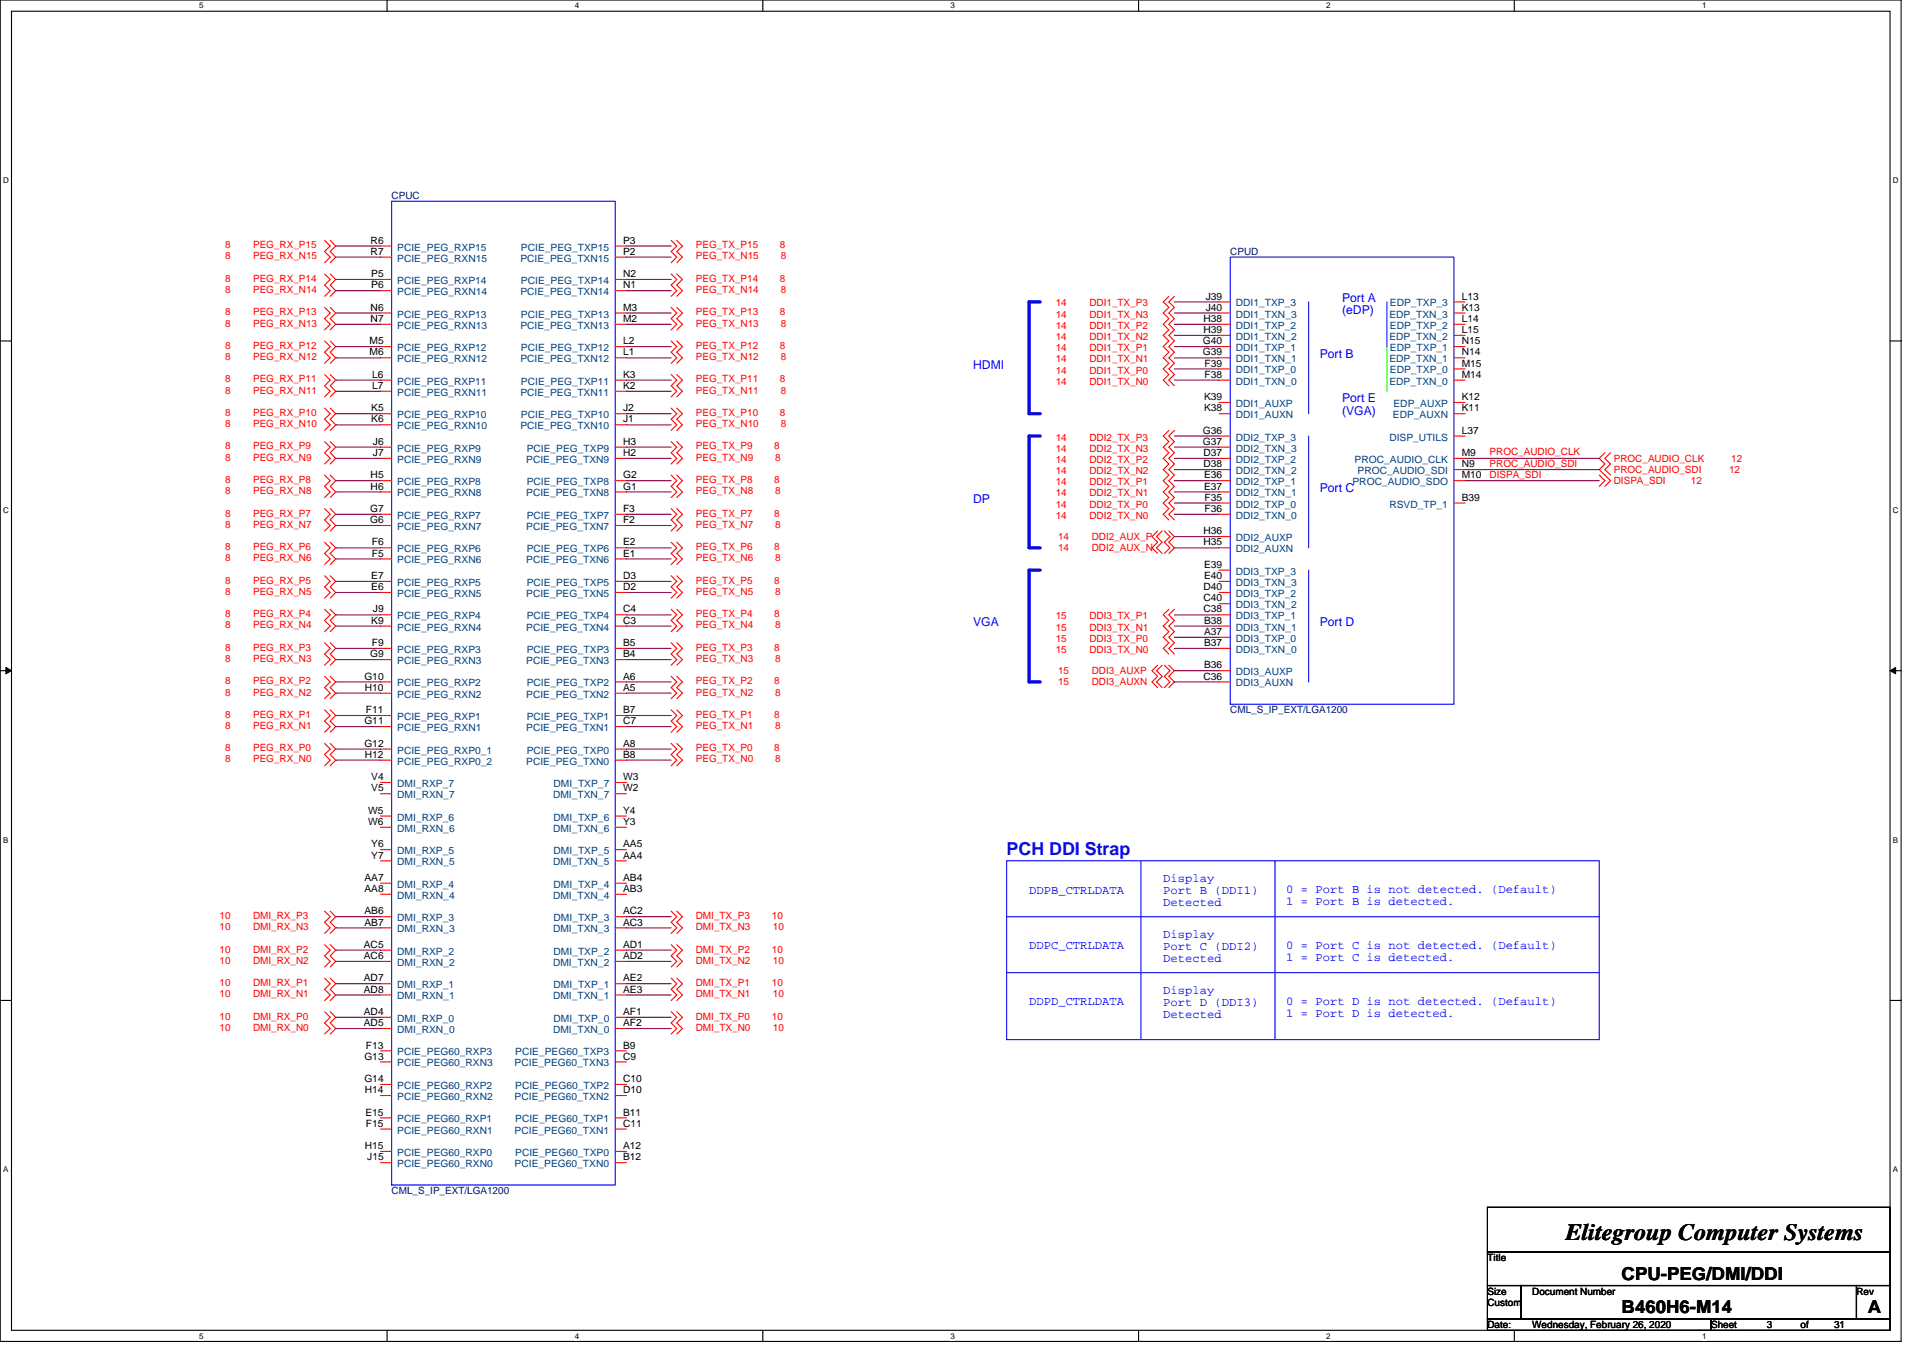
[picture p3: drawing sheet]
<svg xmlns="http://www.w3.org/2000/svg" width="297mm" height="210mm" viewBox="0 0 297 210" stroke-linecap="round" stroke-linejoin="round" font-family="sans-serif">
<defs><g id="words">
<text font-size="3.6" x="241.8" y="191.6">Elitegroup Computer Systems</text>
<text font-size="2.8" fill="#00f" x="155.5" y="132.1">PCH DDI Strap</text>
<g font-size="2.8">
<text x="250.5" y="197.7">CPU-PEG/DMI/DDI</text>
<text x="250.5" y="202.9">B460H6-M14</text>
<text x="288.5" y="202.9">A</text>
</g>
<g font-size="1.9" fill="#00f">
<text x="207.3" y="46.6">Port A</text>
<text x="207.3" y="48.6">(eDP)</text>
<text x="150.3" y="57">HDMI</text>
<text x="203.9" y="55.2">Port B</text>
<text x="207.3" y="62.1">Port E</text>
<text x="207.3" y="64.1">(VGA)</text>
<text x="150.3" y="77.7">DP</text>
<text x="203.9" y="76">Port C</text>
<text x="150.3" y="96.7">VGA</text>
<text x="203.9" y="96.7">Port D</text>
<text x="179.7" y="136.2">Display</text>
<text x="198.7" y="138">0 = Port B is not detected. (Default)</text>
<text x="159" y="138.1">DDPB_CTRLDATA</text>
<text x="179.7" y="138.1">Port B (DDI1)</text>
<text x="179.7" y="140">Detected</text>
<text x="198.7" y="139.9">1 = Port B is detected.</text>
<text x="159" y="146.6">DDPC_CTRLDATA</text>
<text x="179.7" y="144.9">Display</text>
<text x="179.7" y="146.8">Port C (DDI2)</text>
<text x="179.7" y="148.7">Detected</text>
<text x="198.7" y="146.6">0 = Port C is not detected. (Default)</text>
<text x="198.7" y="148.5">1 = Port C is detected.</text>
<text x="159" y="155.3">DDPD_CTRLDATA</text>
<text x="179.7" y="153.5">Display</text>
<text x="179.7" y="155.4">Port D (DDI3)</text>
<text x="198.7" y="155.3">0 = Port D is not detected. (Default)</text>
<text x="179.7" y="157.3">Detected</text>
<text x="198.7" y="157.1">1 = Port D is detected.</text>
</g>
<g font-size="1.5" fill="#000080">
<text x="60.5" y="30.8">CPUC</text>
<text x="190" y="39.4">CPUD</text>
<text x="190" y="110.2">CML_S_IP_EXT/LGA1200</text>
<text x="60.5" y="184.5">CML_S_IP_EXT/LGA1200</text>
</g>
<g font-size="1.5" fill="#f00">
<text x="34.8" y="38.4">8</text>
<text x="34.8" y="40.1">8</text>
<text x="39.1" y="38.4">PEG_RX_P15</text>
<text x="39.1" y="40.1">PEG_RX_N15</text>
<text x="107.5" y="38.4">PEG_TX_P15</text>
<text x="107.5" y="40.1">PEG_TX_N15</text>
<text x="120.4" y="38.4">8</text>
<text x="120.6" y="40.1">8</text>
<text x="34.8" y="43.5">8</text>
<text x="34.8" y="45.3">8</text>
<text x="39.1" y="43.5">PEG_RX_P14</text>
<text x="39.1" y="45.3">PEG_RX_N14</text>
<text x="107.5" y="43.5">PEG_TX_P14</text>
<text x="107.5" y="45.3">PEG_TX_N14</text>
<text x="120.4" y="43.5">8</text>
<text x="120.6" y="45.3">8</text>
<text x="163.1" y="47.3">14</text>
<text x="168.3" y="47.3">DDI1_TX_P3</text>
<text x="34.8" y="53.9">8</text>
<text x="34.8" y="48.7">8</text>
<text x="34.8" y="50.5">8</text>
<text x="39.1" y="53.9">PEG_RX_P12</text>
<text x="39.1" y="48.7">PEG_RX_P13</text>
<text x="39.1" y="50.5">PEG_RX_N13</text>
<text x="107.5" y="53.9">PEG_TX_P12</text>
<text x="107.5" y="48.7">PEG_TX_P13</text>
<text x="107.5" y="50.5">PEG_TX_N13</text>
<text x="120.4" y="53.9">8</text>
<text x="120.4" y="48.7">8</text>
<text x="120.6" y="50.5">8</text>
<text x="163.1" y="49.1">14</text>
<text x="163.1" y="50.8">14</text>
<text x="163.1" y="52.5">14</text>
<text x="168.3" y="49.1">DDI1_TX_N3</text>
<text x="168.3" y="50.8">DDI1_TX_P2</text>
<text x="168.3" y="52.5">DDI1_TX_N2</text>
<text x="34.8" y="59.1">8</text>
<text x="34.8" y="55.6">8</text>
<text x="39.1" y="59.1">PEG_RX_P11</text>
<text x="39.1" y="55.6">PEG_RX_N12</text>
<text x="107.5" y="59.1">PEG_TX_P11</text>
<text x="107.5" y="55.6">PEG_TX_N12</text>
<text x="120.4" y="59.1">8</text>
<text x="120.6" y="55.6">8</text>
<text x="163.1" y="54.3">14</text>
<text x="163.1" y="56">14</text>
<text x="163.1" y="57.7">14</text>
<text x="163.1" y="59.4">14</text>
<text x="168.3" y="54.3">DDI1_TX_P1</text>
<text x="168.3" y="56">DDI1_TX_N1</text>
<text x="168.3" y="57.7">DDI1_TX_P0</text>
<text x="168.3" y="59.4">DDI1_TX_N0</text>
<text x="34.8" y="64.3">8</text>
<text x="34.8" y="66">8</text>
<text x="34.8" y="60.8">8</text>
<text x="39.1" y="64.3">PEG_RX_P10</text>
<text x="39.1" y="66">PEG_RX_N10</text>
<text x="39.1" y="60.8">PEG_RX_N11</text>
<text x="107.5" y="64.3">PEG_TX_P10</text>
<text x="107.5" y="66">PEG_TX_N10</text>
<text x="107.5" y="60.8">PEG_TX_N11</text>
<text x="120.4" y="64.3">8</text>
<text x="120.6" y="66">8</text>
<text x="120.6" y="60.8">8</text>
<text x="34.8" y="69.4">8</text>
<text x="34.8" y="71.2">8</text>
<text x="39.1" y="69.4">PEG_RX_P9</text>
<text x="39.1" y="71.2">PEG_RX_N9</text>
<text x="107.5" y="69.4">PEG_TX_P9</text>
<text x="107.5" y="71.2">PEG_TX_N9</text>
<text x="119.6" y="69.4">8</text>
<text x="119.7" y="71.2">8</text>
<text x="163.1" y="68.1">14</text>
<text x="163.1" y="69.8">14</text>
<text x="163.1" y="71.5">14</text>
<text x="168.3" y="68.1">DDI2_TX_P3</text>
<text x="168.3" y="69.8">DDI2_TX_N3</text>
<text x="168.3" y="71.5">DDI2_TX_P2</text>
<text x="230.1" y="70.4">PROC_AUDIO_CLK</text>
<text x="249.3" y="71.4">PROC_AUDIO_CLK</text>
<text x="267.4" y="71.4">12</text>
<text x="34.8" y="74.6">8</text>
<text x="34.8" y="76.4">8</text>
<text x="39.1" y="74.6">PEG_RX_P8</text>
<text x="39.1" y="76.4">PEG_RX_N8</text>
<text x="107.5" y="74.6">PEG_TX_P8</text>
<text x="107.5" y="76.4">PEG_TX_N8</text>
<text x="119.6" y="74.6">8</text>
<text x="119.7" y="76.4">8</text>
<text x="163.1" y="73.3">14</text>
<text x="163.1" y="75">14</text>
<text x="163.1" y="76.7">14</text>
<text x="168.3" y="73.3">DDI2_TX_N2</text>
<text x="168.3" y="75">DDI2_TX_P1</text>
<text x="168.3" y="76.7">DDI2_TX_N1</text>
<text x="230.1" y="72.1">PROC_AUDIO_SDI</text>
<text x="230.1" y="73.8">DISPA_SDI</text>
<text x="249.3" y="74.8">DISPA_SDI</text>
<text x="249.3" y="73.1">PROC_AUDIO_SDI</text>
<text x="261.2" y="74.8">12</text>
<text x="267.1" y="73.1">12</text>
<text x="34.8" y="79.8">8</text>
<text x="34.8" y="81.6">8</text>
<text x="39.1" y="79.8">PEG_RX_P7</text>
<text x="39.1" y="81.6">PEG_RX_N7</text>
<text x="107.5" y="79.8">PEG_TX_P7</text>
<text x="107.5" y="81.6">PEG_TX_N7</text>
<text x="119.6" y="79.8">8</text>
<text x="119.7" y="81.6">8</text>
<text x="163.1" y="78.4">14</text>
<text x="163.1" y="80.2">14</text>
<text x="163.4" y="83.4">14</text>
<text x="168.3" y="78.4">DDI2_TX_P0</text>
<text x="168.3" y="80.2">DDI2_TX_N0</text>
<text x="168.6" y="83.4">DDI2_AUX_P</text>
<text x="34.8" y="85">8</text>
<text x="34.8" y="86.7">8</text>
<text x="39.1" y="85">PEG_RX_P6</text>
<text x="39.1" y="86.7">PEG_RX_N6</text>
<text x="107.5" y="85">PEG_TX_P6</text>
<text x="107.5" y="86.7">PEG_TX_N6</text>
<text x="119.6" y="85">8</text>
<text x="119.7" y="86.7">8</text>
<text x="163.4" y="85.2">14</text>
<text x="168.6" y="85.2">DDI2_AUX_N</text>
<text x="34.8" y="90.2">8</text>
<text x="34.8" y="91.9">8</text>
<text x="34.8" y="95.4">8</text>
<text x="39.1" y="90.2">PEG_RX_P5</text>
<text x="39.1" y="91.9">PEG_RX_N5</text>
<text x="39.1" y="95.4">PEG_RX_P4</text>
<text x="107.5" y="95.4">PEG_TX_P4</text>
<text x="107.5" y="90.2">PEG_TX_P5</text>
<text x="107.5" y="91.9">PEG_TX_N5</text>
<text x="119.6" y="95.4">8</text>
<text x="119.6" y="90.2">8</text>
<text x="119.7" y="91.9">8</text>
<text x="163.1" y="95.7">15</text>
<text x="168.3" y="95.7">DDI3_TX_P1</text>
<text x="34.8" y="97.1">8</text>
<text x="34.8" y="100.5">8</text>
<text x="39.1" y="97.1">PEG_RX_N4</text>
<text x="39.1" y="100.5">PEG_RX_P3</text>
<text x="107.5" y="100.5">PEG_TX_P3</text>
<text x="107.5" y="97.1">PEG_TX_N4</text>
<text x="119.6" y="100.5">8</text>
<text x="119.7" y="97.1">8</text>
<text x="163.1" y="99.2">15</text>
<text x="163.1" y="100.9">15</text>
<text x="163.1" y="97.4">15</text>
<text x="168.3" y="99.2">DDI3_TX_P0</text>
<text x="168.3" y="100.9">DDI3_TX_N0</text>
<text x="168.3" y="97.4">DDI3_TX_N1</text>
<text x="34.8" y="102.3">8</text>
<text x="34.8" y="105.7">8</text>
<text x="34.8" y="107.5">8</text>
<text x="39.1" y="102.3">PEG_RX_N3</text>
<text x="39.1" y="105.7">PEG_RX_P2</text>
<text x="39.1" y="107.5">PEG_RX_N2</text>
<text x="107.5" y="105.7">PEG_TX_P2</text>
<text x="107.5" y="107.5">PEG_TX_N2</text>
<text x="107.5" y="102.3">PEG_TX_N3</text>
<text x="119.6" y="105.7">8</text>
<text x="119.7" y="107.5">8</text>
<text x="119.7" y="102.3">8</text>
<text x="163.4" y="104.2">15</text>
<text x="163.4" y="105.9">15</text>
<text x="168.6" y="104.2">DDI3_AUXP</text>
<text x="168.6" y="105.9">DDI3_AUXN</text>
<text x="34.8" y="110.9">8</text>
<text x="34.8" y="112.6">8</text>
<text x="39.1" y="110.9">PEG_RX_P1</text>
<text x="39.1" y="112.6">PEG_RX_N1</text>
<text x="107.5" y="110.9">PEG_TX_P1</text>
<text x="107.5" y="112.6">PEG_TX_N1</text>
<text x="119.6" y="110.9">8</text>
<text x="119.7" y="112.6">8</text>
<text x="34.8" y="116.1">8</text>
<text x="34.8" y="117.8">8</text>
<text x="39.1" y="116.1">PEG_RX_P0</text>
<text x="39.1" y="117.8">PEG_RX_N0</text>
<text x="107.5" y="116.1">PEG_TX_P0</text>
<text x="107.5" y="117.8">PEG_TX_N0</text>
<text x="119.6" y="116.1">8</text>
<text x="119.7" y="117.8">8</text>
<text x="33.9" y="142">10</text>
<text x="33.9" y="143.7">10</text>
<text x="39.1" y="142">DMI_RX_P3</text>
<text x="39.1" y="143.7">DMI_RX_N3</text>
<text x="107.5" y="142">DMI_TX_P3</text>
<text x="107.5" y="143.7">DMI_TX_N3</text>
<text x="119.2" y="142">10</text>
<text x="119.4" y="143.7">10</text>
<text x="33.9" y="148.9">10</text>
<text x="33.9" y="147.2">10</text>
<text x="39.1" y="148.9">DMI_RX_N2</text>
<text x="39.1" y="147.2">DMI_RX_P2</text>
<text x="107.5" y="147.2">DMI_TX_P2</text>
<text x="107.5" y="148.9">DMI_TX_N2</text>
<text x="119.2" y="147.2">10</text>
<text x="119.4" y="148.9">10</text>
<text x="33.9" y="152.4">10</text>
<text x="33.9" y="154.1">10</text>
<text x="39.1" y="152.4">DMI_RX_P1</text>
<text x="39.1" y="154.1">DMI_RX_N1</text>
<text x="107.5" y="154.1">DMI_TX_N1</text>
<text x="107.5" y="152.4">DMI_TX_P1</text>
<text x="119.2" y="152.4">10</text>
<text x="119.4" y="154.1">10</text>
<text x="33.9" y="157.5">10</text>
<text x="33.9" y="159.3">10</text>
<text x="39.1" y="157.5">DMI_RX_P0</text>
<text x="39.1" y="159.3">DMI_RX_N0</text>
<text x="107.5" y="157.5">DMI_TX_P0</text>
<text x="107.5" y="159.3">DMI_TX_N0</text>
<text x="119.2" y="157.5">10</text>
<text x="119.4" y="159.3">10</text>
</g>
<g font-size="1.5">
<text x="57.3" y="39.4">R7</text>
<text x="57.3" y="37.7">R6</text>
<text x="96.2" y="39.4">P2</text>
<text x="96.2" y="37.7">P3</text>
<text x="57.3" y="44.6">P6</text>
<text x="57.3" y="42.8">P5</text>
<text x="96.2" y="44.6">N1</text>
<text x="96.2" y="42.8">N2</text>
<text x="186.3" y="46.3">J39</text>
<text x="225.8" y="46.3">L13</text>
<text x="57.1" y="53.2">M5</text>
<text x="57.3" y="49.7">N7</text>
<text x="57.3" y="48">N6</text>
<text x="96.2" y="49.7">M2</text>
<text x="96.2" y="53.2">L2</text>
<text x="96.2" y="48">M3</text>
<text x="185.8" y="53.2">G40</text>
<text x="185.9" y="49.7">H38</text>
<text x="185.9" y="51.5">H39</text>
<text x="186.3" y="48">J40</text>
<text x="225.8" y="49.7">L14</text>
<text x="225.8" y="53.2">N15</text>
<text x="225.8" y="48">K13</text>
<text x="225.8" y="51.5">L15</text>
<text x="57.1" y="54.9">M6</text>
<text x="57.5" y="58.4">L6</text>
<text x="96.2" y="54.9">L1</text>
<text x="96.2" y="58.4">K3</text>
<text x="185.8" y="54.9">G39</text>
<text x="186.1" y="56.6">F39</text>
<text x="186.1" y="58.4">F38</text>
<text x="225.8" y="56.6">M15</text>
<text x="225.8" y="54.9">N14</text>
<text x="225.8" y="58.4">M14</text>
<text x="57.3" y="65.3">K6</text>
<text x="57.3" y="63.6">K5</text>
<text x="57.5" y="60.1">L7</text>
<text x="96.2" y="65.3">J1</text>
<text x="96.2" y="60.1">K2</text>
<text x="96.2" y="63.6">J2</text>
<text x="186" y="61.8">K39</text>
<text x="186" y="63.6">K38</text>
<text x="225.8" y="61.8">K12</text>
<text x="225.8" y="63.6">K11</text>
<text x="57.6" y="70.5">J7</text>
<text x="57.6" y="68.7">J6</text>
<text x="96.2" y="70.5">H2</text>
<text x="96.2" y="68.7">H3</text>
<text x="185.8" y="67">G36</text>
<text x="185.8" y="68.7">G37</text>
<text x="185.9" y="70.5">D37</text>
<text x="225.8" y="70.5">M9</text>
<text x="225.8" y="67">L37</text>
<text x="57.3" y="75.6">H6</text>
<text x="57.3" y="73.9">H5</text>
<text x="96.2" y="75.6">G1</text>
<text x="96.2" y="73.9">G2</text>
<text x="185.9" y="72.2">D38</text>
<text x="186" y="73.9">E36</text>
<text x="186" y="75.6">E37</text>
<text x="186.1" y="77.4">F35</text>
<text x="225.8" y="72.2">N9</text>
<text x="225.8" y="73.9">M10</text>
<text x="225.8" y="77.4">B39</text>
<text x="57.2" y="80.8">G6</text>
<text x="57.2" y="79.1">G7</text>
<text x="96.2" y="80.8">F2</text>
<text x="96.2" y="79.1">F3</text>
<text x="185.9" y="82.5">H36</text>
<text x="186.1" y="79.1">F36</text>
<text x="57.3" y="89.5">E7</text>
<text x="57.4" y="86">F5</text>
<text x="57.4" y="84.3">F6</text>
<text x="96.2" y="86">E1</text>
<text x="96.2" y="84.3">E2</text>
<text x="96.2" y="89.5">D3</text>
<text x="185.9" y="84.3">H35</text>
<text x="186" y="87.7">E39</text>
<text x="186" y="89.5">E40</text>
<text x="57.3" y="91.2">E6</text>
<text x="57.6" y="94.6">J9</text>
<text x="96.2" y="91.2">D2</text>
<text x="96.2" y="94.6">C4</text>
<text x="185.9" y="91.2">D40</text>
<text x="185.9" y="92.9">C40</text>
<text x="185.9" y="94.6">C38</text>
<text x="57.2" y="101.6">G9</text>
<text x="57.3" y="96.4">K9</text>
<text x="57.4" y="99.8">F9</text>
<text x="96.2" y="101.6">B4</text>
<text x="96.2" y="96.4">C3</text>
<text x="96.2" y="99.8">B5</text>
<text x="186" y="96.4">B38</text>
<text x="186" y="98.1">A37</text>
<text x="186" y="99.8">B37</text>
<text x="56.3" y="105">G10</text>
<text x="56.4" y="106.7">H10</text>
<text x="96.2" y="106.7">A5</text>
<text x="96.2" y="105">A6</text>
<text x="185.9" y="105">C36</text>
<text x="186" y="103.3">B36</text>
<text x="56.3" y="111.9">G11</text>
<text x="56.5" y="110.2">F11</text>
<text x="96.2" y="111.9">C7</text>
<text x="96.2" y="110.2">B7</text>
<text x="56.3" y="115.4">G12</text>
<text x="56.4" y="117.1">H12</text>
<text x="96.2" y="117.1">B8</text>
<text x="96.2" y="115.4">A8</text>
<text x="56.9" y="125.7">W5</text>
<text x="57.3" y="120.5">V4</text>
<text x="57.3" y="122.3">V5</text>
<text x="96.2" y="122.3">W2</text>
<text x="96.2" y="120.5">W3</text>
<text x="96.2" y="125.7">Y4</text>
<text x="56.9" y="127.5">W6</text>
<text x="57.3" y="130.9">Y6</text>
<text x="96.2" y="127.5">Y3</text>
<text x="96.2" y="130.9">AA5</text>
<text x="56.3" y="136.1">AA7</text>
<text x="56.3" y="137.8">AA8</text>
<text x="57.3" y="132.7">Y7</text>
<text x="96.2" y="132.7">AA4</text>
<text x="96.2" y="137.8">AB3</text>
<text x="96.2" y="136.1">AB4</text>
<text x="56.3" y="141.3">AB6</text>
<text x="56.3" y="143">AB7</text>
<text x="96.2" y="143">AC3</text>
<text x="96.2" y="141.3">AC2</text>
<text x="56.2" y="146.5">AC5</text>
<text x="56.2" y="148.2">AC6</text>
<text x="96.2" y="148.2">AD2</text>
<text x="96.2" y="146.5">AD1</text>
<text x="56.2" y="151.6">AD7</text>
<text x="56.2" y="153.4">AD8</text>
<text x="96.2" y="153.4">AE3</text>
<text x="96.2" y="151.6">AE2</text>
<text x="56.2" y="156.8">AD4</text>
<text x="56.2" y="158.6">AD5</text>
<text x="96.2" y="158.6">AF2</text>
<text x="96.2" y="156.8">AF1</text>
<text x="56.3" y="163.7">G13</text>
<text x="56.3" y="167.2">G14</text>
<text x="56.5" y="162">F13</text>
<text x="96.2" y="162">B9</text>
<text x="96.2" y="167.2">C10</text>
<text x="96.2" y="163.7">C9</text>
<text x="56.4" y="168.9">H14</text>
<text x="56.4" y="172.4">E15</text>
<text x="96.2" y="172.4">B11</text>
<text x="96.2" y="168.9">D10</text>
<text x="56.4" y="177.5">H15</text>
<text x="56.5" y="174.1">F15</text>
<text x="56.7" y="179.3">J15</text>
<text x="96.2" y="177.5">A12</text>
<text x="96.2" y="174.1">C11</text>
<text x="96.2" y="179.3">B12</text>
<text x="229.8" y="194.9">Title</text>
<text x="229.8" y="200">Size</text>
<text x="229.8" y="201.8">Custom</text>
<text x="236.7" y="200">Document Number</text>
<text x="286.8" y="200">Rev</text>
<text x="229.8" y="205.2">Date:</text>
<text x="236.7" y="205.2">Wednesday, February 26, 2020</text>
<text x="264.3" y="205.2">Sheet</text>
<text x="272.9" y="205.2">3</text>
<text x="278.1" y="205.2">of</text>
<text x="283.3" y="205.2">31</text>
</g>
<g font-size="1.5" fill="#004080">
<text x="61.4" y="40.4">PCIE_PEG_RXN15</text>
<text x="61.4" y="38.7">PCIE_PEG_RXP15</text>
<text x="80.4" y="40.4">PCIE_PEG_TXN15</text>
<text x="80.5" y="38.7">PCIE_PEG_TXP15</text>
<text x="61.4" y="45.6">PCIE_PEG_RXN14</text>
<text x="61.4" y="43.9">PCIE_PEG_RXP14</text>
<text x="80.4" y="45.6">PCIE_PEG_TXN14</text>
<text x="80.5" y="43.9">PCIE_PEG_TXP14</text>
<text x="190.9" y="47.3">DDI1_TXP_3</text>
<text x="214.7" y="47.3">EDP_TXP_3</text>
<text x="61.4" y="50.8">PCIE_PEG_RXN13</text>
<text x="61.4" y="49.1">PCIE_PEG_RXP13</text>
<text x="80.4" y="50.8">PCIE_PEG_TXN13</text>
<text x="80.5" y="49.1">PCIE_PEG_TXP13</text>
<text x="190.9" y="49.1">DDI1_TXN_3</text>
<text x="190.9" y="50.8">DDI1_TXP_2</text>
<text x="190.9" y="52.5">DDI1_TXN_2</text>
<text x="214.6" y="49.1">EDP_TXN_3</text>
<text x="214.6" y="52.5">EDP_TXN_2</text>
<text x="214.7" y="50.8">EDP_TXP_2</text>
<text x="61.4" y="59.4">PCIE_PEG_RXP11</text>
<text x="61.4" y="56">PCIE_PEG_RXN12</text>
<text x="61.4" y="54.3">PCIE_PEG_RXP12</text>
<text x="80.4" y="56">PCIE_PEG_TXN12</text>
<text x="80.5" y="59.4">PCIE_PEG_TXP11</text>
<text x="80.5" y="54.3">PCIE_PEG_TXP12</text>
<text x="190.9" y="54.3">DDI1_TXP_1</text>
<text x="190.9" y="56">DDI1_TXN_1</text>
<text x="190.9" y="57.7">DDI1_TXP_0</text>
<text x="190.9" y="59.4">DDI1_TXN_0</text>
<text x="214.6" y="56">EDP_TXN_1</text>
<text x="214.6" y="59.4">EDP_TXN_0</text>
<text x="214.7" y="54.3">EDP_TXP_1</text>
<text x="214.7" y="57.7">EDP_TXP_0</text>
<text x="61.4" y="64.6">PCIE_PEG_RXP10</text>
<text x="61.4" y="61.2">PCIE_PEG_RXN11</text>
<text x="80.4" y="61.2">PCIE_PEG_TXN11</text>
<text x="80.5" y="64.6">PCIE_PEG_TXP10</text>
<text x="190.9" y="62.9">DDI1_AUXP</text>
<text x="190.9" y="64.6">DDI1_AUXN</text>
<text x="215.2" y="64.6">EDP_AUXN</text>
<text x="215.2" y="62.9">EDP_AUXP</text>
<text x="61.4" y="66.3">PCIE_PEG_RXN10</text>
<text x="61.4" y="71.5">PCIE_PEG_RXN9</text>
<text x="61.4" y="69.8">PCIE_PEG_RXP9</text>
<text x="80.4" y="66.3">PCIE_PEG_TXN10</text>
<text x="81.3" y="71.5">PCIE_PEG_TXN9</text>
<text x="81.4" y="69.8">PCIE_PEG_TXP9</text>
<text x="190.9" y="68.1">DDI2_TXP_3</text>
<text x="190.9" y="69.8">DDI2_TXN_3</text>
<text x="190.9" y="71.5">DDI2_TXP_2</text>
<text x="209.3" y="71.5">PROC_AUDIO_CLK</text>
<text x="214.6" y="68.1">DISP_UTILS</text>
<text x="61.4" y="76.7">PCIE_PEG_RXN8</text>
<text x="61.4" y="75">PCIE_PEG_RXP8</text>
<text x="81.3" y="76.7">PCIE_PEG_TXN8</text>
<text x="81.4" y="75">PCIE_PEG_TXP8</text>
<text x="190.9" y="73.3">DDI2_TXN_2</text>
<text x="190.9" y="75">DDI2_TXP_1</text>
<text x="190.9" y="76.7">DDI2_TXN_1</text>
<text x="208.9" y="75">PROC_AUDIO_SDO</text>
<text x="209.7" y="73.3">PROC_AUDIO_SDI</text>
<text x="61.4" y="81.9">PCIE_PEG_RXN7</text>
<text x="61.4" y="80.2">PCIE_PEG_RXP7</text>
<text x="81.3" y="81.9">PCIE_PEG_TXN7</text>
<text x="81.4" y="80.2">PCIE_PEG_TXP7</text>
<text x="190.9" y="78.4">DDI2_TXP_0</text>
<text x="190.9" y="80.2">DDI2_TXN_0</text>
<text x="190.9" y="83.6">DDI2_AUXP</text>
<text x="214.6" y="78.4">RSVD_TP_1</text>
<text x="61.4" y="87.1">PCIE_PEG_RXN6</text>
<text x="61.4" y="85.3">PCIE_PEG_RXP6</text>
<text x="81.3" y="87.1">PCIE_PEG_TXN6</text>
<text x="81.4" y="85.3">PCIE_PEG_TXP6</text>
<text x="190.9" y="85.3">DDI2_AUXN</text>
<text x="190.9" y="88.8">DDI3_TXP_3</text>
<text x="61.4" y="92.2">PCIE_PEG_RXN5</text>
<text x="61.4" y="90.5">PCIE_PEG_RXP5</text>
<text x="61.4" y="95.7">PCIE_PEG_RXP4</text>
<text x="81.3" y="92.2">PCIE_PEG_TXN5</text>
<text x="81.4" y="90.5">PCIE_PEG_TXP5</text>
<text x="81.4" y="95.7">PCIE_PEG_TXP4</text>
<text x="190.9" y="90.5">DDI3_TXN_3</text>
<text x="190.9" y="92.2">DDI3_TXP_2</text>
<text x="190.9" y="94">DDI3_TXN_2</text>
<text x="190.9" y="95.7">DDI3_TXP_1</text>
<text x="61.4" y="100.9">PCIE_PEG_RXP3</text>
<text x="61.4" y="97.4">PCIE_PEG_RXN4</text>
<text x="81.3" y="97.4">PCIE_PEG_TXN4</text>
<text x="81.4" y="100.9">PCIE_PEG_TXP3</text>
<text x="190.9" y="97.4">DDI3_TXN_1</text>
<text x="190.9" y="99.2">DDI3_TXP_0</text>
<text x="190.9" y="100.9">DDI3_TXN_0</text>
<text x="61.4" y="102.6">PCIE_PEG_RXN3</text>
<text x="61.4" y="107.8">PCIE_PEG_RXN2</text>
<text x="61.4" y="106.1">PCIE_PEG_RXP2</text>
<text x="81.3" y="102.6">PCIE_PEG_TXN3</text>
<text x="81.3" y="107.8">PCIE_PEG_TXN2</text>
<text x="81.4" y="106.1">PCIE_PEG_TXP2</text>
<text x="190.9" y="104.3">DDI3_AUXP</text>
<text x="190.9" y="106.1">DDI3_AUXN</text>
<text x="61.4" y="113">PCIE_PEG_RXN1</text>
<text x="61.4" y="111.3">PCIE_PEG_RXP1</text>
<text x="81.3" y="113">PCIE_PEG_TXN1</text>
<text x="81.4" y="111.3">PCIE_PEG_TXP1</text>
<text x="61.4" y="116.4">PCIE_PEG_RXP0_1</text>
<text x="61.4" y="118.2">PCIE_PEG_RXP0_2</text>
<text x="81.3" y="118.2">PCIE_PEG_TXN0</text>
<text x="81.4" y="116.4">PCIE_PEG_TXP0</text>
<text x="61.4" y="121.6">DMI_RXP_7</text>
<text x="61.4" y="123.3">DMI_RXN_7</text>
<text x="85.4" y="123.3">DMI_TXN_7</text>
<text x="85.5" y="121.6">DMI_TXP_7</text>
<text x="61.4" y="126.8">DMI_RXP_6</text>
<text x="61.4" y="128.5">DMI_RXN_6</text>
<text x="61.4" y="132">DMI_RXP_5</text>
<text x="85.4" y="128.5">DMI_TXN_6</text>
<text x="85.5" y="126.8">DMI_TXP_6</text>
<text x="85.5" y="132">DMI_TXP_5</text>
<text x="61.4" y="133.7">DMI_RXN_5</text>
<text x="61.4" y="137.2">DMI_RXP_4</text>
<text x="85.4" y="133.7">DMI_TXN_5</text>
<text x="85.5" y="137.2">DMI_TXP_4</text>
<text x="61.4" y="138.9">DMI_RXN_4</text>
<text x="61.4" y="142.3">DMI_RXP_3</text>
<text x="85.4" y="138.9">DMI_TXN_4</text>
<text x="85.5" y="142.3">DMI_TXP_3</text>
<text x="61.4" y="144.1">DMI_RXN_3</text>
<text x="61.4" y="147.5">DMI_RXP_2</text>
<text x="61.4" y="149.2">DMI_RXN_2</text>
<text x="85.4" y="144.1">DMI_TXN_3</text>
<text x="85.4" y="149.2">DMI_TXN_2</text>
<text x="85.5" y="147.5">DMI_TXP_2</text>
<text x="61.4" y="152.7">DMI_RXP_1</text>
<text x="61.4" y="154.4">DMI_RXN_1</text>
<text x="85.4" y="154.4">DMI_TXN_1</text>
<text x="85.5" y="152.7">DMI_TXP_1</text>
<text x="61.4" y="157.9">DMI_RXP_0</text>
<text x="61.4" y="159.6">DMI_RXN_0</text>
<text x="85.4" y="159.6">DMI_TXN_0</text>
<text x="85.5" y="157.9">DMI_TXP_0</text>
<text x="61.4" y="164.8">PCIE_PEG60_RXN3</text>
<text x="61.4" y="163.1">PCIE_PEG60_RXP3</text>
<text x="79.5" y="164.8">PCIE_PEG60_TXN3</text>
<text x="79.6" y="163.1">PCIE_PEG60_TXP3</text>
<text x="61.4" y="173.4">PCIE_PEG60_RXP1</text>
<text x="61.4" y="170">PCIE_PEG60_RXN2</text>
<text x="61.4" y="168.3">PCIE_PEG60_RXP2</text>
<text x="79.5" y="170">PCIE_PEG60_TXN2</text>
<text x="79.6" y="173.4">PCIE_PEG60_TXP1</text>
<text x="79.6" y="168.3">PCIE_PEG60_TXP2</text>
<text x="61.4" y="175.2">PCIE_PEG60_RXN1</text>
<text x="61.4" y="178.6">PCIE_PEG60_RXP0</text>
<text x="79.5" y="175.2">PCIE_PEG60_TXN1</text>
<text x="79.6" y="178.6">PCIE_PEG60_TXP0</text>
<text x="61.4" y="180.3">PCIE_PEG60_RXN0</text>
<text x="79.5" y="180.3">PCIE_PEG60_TXN0</text>
</g>
<g font-size="1.2">
<text x="30.8" y="1.3">5</text>
<text x="88.8" y="1.3">4</text>
<text x="146.8" y="1.3">3</text>
<text x="204.9" y="1.3">2</text>
<text x="262.9" y="1.3">1</text>
<text x=".5" y="28.3">D</text>
<text x="292.4" y="28.3">D</text>
<text x=".5" y="79.2">C</text>
<text x="292.4" y="79.2">C</text>
<text x=".5" y="130.2">B</text>
<text x="292.4" y="130.2">B</text>
<text x=".5" y="181.1">A</text>
<text x="292.4" y="181.1">A</text>
<text x="30.8" y="206.8">5</text>
<text x="88.8" y="206.8">4</text>
<text x="146.8" y="206.8">3</text>
<text x="204.9" y="206.8">2</text>
<text x="262.9" y="206.8">1</text>
</g>
</g></defs>
<path d="M0 0h293.7v207.3h-293.7zM1.8 1.7h290.1v203.8h-290.1z" fill="none" stroke="#000" stroke-width=".17"/>
<g fill="#fff">
<path d="M30.8 .2h.6v1.4h-.6z"/>
<path d="M30.8 205.7h.6v1.4h-.6z"/>
</g>
<path d="M59.8 0v1.7M59.8 205.5v1.8" fill="none" stroke="#000" stroke-width=".17"/>
<g fill="#fff">
<path d="M88.8 .2h.6v1.4h-.6z"/>
<path d="M88.8 205.7h.6v1.4h-.6z"/>
</g>
<path d="M117.8 0v1.7M117.8 205.5v1.8" fill="none" stroke="#000" stroke-width=".17"/>
<g fill="#fff">
<path d="M146.8 .2h.7v1.4h-.7z"/>
<path d="M146.8 205.7h.7v1.4h-.7z"/>
</g>
<path d="M175.9 0v1.7M175.9 205.5v1.8" fill="none" stroke="#000" stroke-width=".17"/>
<g fill="#fff">
<path d="M204.9 .2h.6v1.4h-.6z"/>
<path d="M204.9 205.7h.6v1.4h-.6z"/>
</g>
<path d="M233.9 0v1.7M233.9 205.5v1.8" fill="none" stroke="#000" stroke-width=".17"/>
<g fill="#fff">
<path d="M262.9 .2h.7v1.4h-.7z"/>
<path d="M262.9 205.7h.7v1.4h-.7z"/>
<path d="M.5 27.2h.8v1.4h-.8z"/>
<path d="M292.4 27.2h.8v1.4h-.8z"/>
<path d="M.5 78.1h.8v1.4h-.8z"/>
<path d="M292.4 78.1h.8v1.4h-.8z"/>
</g>
<path d="M0 52.7h1.8M291.9 52.7h1.8" fill="none" stroke="#000" stroke-width=".17"/>
<g fill="#fff">
<path d="M.5 129.1h.8v1.4h-.8z"/>
<path d="M292.4 129.1h.8v1.4h-.8z"/>
</g>
<path d="M0 103.6h1.8M291.9 103.6h1.8" fill="none" stroke="#000" stroke-width=".17"/>
<path d="M.9 103.1l.9 .5-.9 .5zM291.9 103.6l.9-.5v1z" fill="#000" stroke="#000" stroke-width=".15"/>
<g fill="#fff">
<path d="M.5 180h.8v1.4h-.8z"/>
<path d="M292.4 180h.8v1.4h-.8z"/>
</g>
<path d="M0 154.6h1.8M291.9 154.6h1.8M229.8 198.6h5.1v5.2h-5.1zM229.8 186.5h62.1v7h-62.1zM229.8 193.5h62.1v5.1h-62.1zM234.9 198.6h51.9v5.2h-51.9zM286.8 198.6h5.1v5.2h-5.1zM229.8 203.8h34.5v1.7h-34.5zM264.3 203.8h27.6v1.7h-27.6z" fill="none" stroke="#000" stroke-width=".17"/>
<path d="M160.7 46.7h-1.7v17.2h1.7M160.7 67.4h-1.7v17.2h1.7M160.7 88.1h-1.7v17.3h1.7" fill="none" stroke="#00f" stroke-width=".51"/>
<path d="M60.5 31.1h34.5v152h-34.5zM190 39.7h34.6v69.1h-34.6zM202.1 46.7v17.2M214.2 46.7v6.9M202.1 67.4v17.2M202.1 88.1v17.3M155.5 133h91.5v27.6h-91.5zM176.2 133v27.6M197 133v27.6M155.5 141.6h91.5M155.5 150.3h91.5" fill="none" stroke="#00f" stroke-width=".17"/>
<path d="M214.2 53.6v6.9" fill="none" stroke="#0f0" stroke-width=".17"/>
<g fill="none" stroke="#f00" stroke-width=".17">
<path d="M50.1 37.1l.9 .9-.9 .9 .9 .8-.9 .9M51 37.1l.9 .9-.9 .9 .9 .8-.9 .9M58.8 39.7h1.7M58.8 38h1.7M95 39.7h1.8M95 38h1.8M103.7 37.1l.8 .9-.8 .9 .8 .8-.8 .9M104.5 37.1l.9 .9-.9 .9 .9 .8-.9 .9M50.1 57.9l.9 .8-.9 .9 .9 .9-.9 .8M50.1 52.7l.9 .9-.9 .8 .9 .9-.9 .8M50.1 47.5l.9 .9-.9 .8 .9 .9-.9 .9M50.1 42.3l.9 .9-.9 .8 .9 .9-.9 .9"/>
<path d="M51 57.9l.9 .8-.9 .9 .9 .9-.9 .8M51 52.7l.9 .9-.9 .8 .9 .9-.9 .8M51 47.5l.9 .9-.9 .8 .9 .9-.9 .9M51 42.3l.9 .9-.9 .8 .9 .9-.9 .9M58.8 58.7h1.7M58.8 55.3h1.7M58.8 53.6h1.7M58.8 50.1h1.7M58.8 48.4h1.7M58.8 44.9h1.7M58.8 43.2h1.7M95 58.7h1.8"/>
<path d="M95 55.3h1.8M95 53.6h1.8M95 50.1h1.8M95 48.4h1.8M95 44.9h1.8M95 43.2h1.8M103.7 57.9l.8 .8-.8 .9 .8 .9-.8 .8M103.7 52.7l.8 .9-.8 .8 .8 .9-.8 .8M103.7 47.5l.8 .9-.8 .8 .8 .9-.8 .9M103.7 42.3l.8 .9-.8 .8 .8 .9-.8 .9M104.5 57.9l.9 .8-.9 .9 .9 .9-.9 .8M104.5 52.7l.9 .9-.9 .8 .9 .9-.9 .8"/>
<path d="M104.5 47.5l.9 .9-.9 .8 .9 .9-.9 .9M104.5 42.3l.9 .9-.9 .8 .9 .9-.9 .9M180.5 45.8l-.8 .9 .8 .8-.8 .9 .8 .8-.8 .9 .8 .9-.8 .8 .8 .9-.8 .9 .8 .8-.8 .9 .8 .8-.8 .9 .8 .9-.8 .8 .8 .9M181.4 45.8l-.9 .9 .9 .8-.9 .9 .9 .8-.9 .9 .9 .9-.9 .8 .9 .9-.9 .9 .9 .8-.9 .9 .9 .8-.9 .9 .9 .9-.9 .8 .9 .9M188.3 46.7h1.7M188.3 48.4h1.7M188.3 50.1h1.7M188.3 51.8h1.7M188.3 53.6h1.7M188.3 55.3h1.7M188.3 57h1.7M188.3 58.7h1.7"/>
<path d="M224.6 46.7h1.7M224.6 48.4h1.7M224.6 50.1h1.7M224.6 51.8h1.7M224.6 53.6h1.7M224.6 55.3h1.7M224.6 57h1.7M224.6 58.7h1.7M50.1 68.2l.9 .9-.9 .9 .9 .8-.9 .9M50.1 63.1l.9 .8-.9 .9 .9 .8-.9 .9M50.1 73.4l.9 .9-.9 .8 .9 .9-.9 .9M50.1 78.6l.9 .9-.9 .8 .9 .9-.9 .8"/>
<path d="M51 68.2l.9 .9-.9 .9 .9 .8-.9 .9M51 63.1l.9 .8-.9 .9 .9 .8-.9 .9M51 73.4l.9 .9-.9 .8 .9 .9-.9 .9M51 78.6l.9 .9-.9 .8 .9 .9-.9 .8M58.8 65.6h1.7M58.8 63.9h1.7M58.8 60.5h1.7M58.8 79.5h1.7M58.8 70.8h1.7M58.8 69.1h1.7M58.8 76h1.7M58.8 74.3h1.7"/>
<path d="M95 65.6h1.8M95 63.9h1.8M95 60.5h1.8M95 79.5h1.8M95 70.8h1.8M95 69.1h1.8M95 76h1.8M95 74.3h1.8M103.7 78.6l.8 .9-.8 .8 .8 .9-.8 .8M103.7 73.4l.8 .9-.8 .8 .8 .9-.8 .9M103.7 68.2l.8 .9-.8 .9 .8 .8-.8 .9M103.7 63.1l.8 .8-.8 .9 .8 .8-.8 .9"/>
<path d="M104.5 78.6l.9 .9-.9 .8 .9 .9-.9 .8M104.5 73.4l.9 .9-.9 .8 .9 .9-.9 .9M104.5 68.2l.9 .9-.9 .9 .9 .8-.9 .9M104.5 63.1l.9 .8-.9 .9 .9 .8-.9 .9M180.5 66.5l-.8 .9 .8 .8-.8 .9 .8 .9-.8 .8 .8 .9-.8 .9 .8 .8-.8 .9 .8 .8-.8 .9 .8 .9-.8 .8 .8 .9-.8 .9 .8 .8M181.4 66.5l-.9 .9 .9 .8-.9 .9 .9 .9-.9 .8 .9 .9-.9 .9 .9 .8-.9 .9 .9 .8-.9 .9 .9 .9-.9 .8 .9 .9-.9 .9 .9 .8M188.3 62.2h1.7M188.3 63.9h1.7M188.3 67.4h1.7M188.3 69.1h1.7M188.3 70.8h1.7M188.3 72.6h1.7"/>
<path d="M188.3 74.3h1.7M188.3 76h1.7M188.3 77.7h1.7M188.3 79.5h1.7M224.6 62.2h1.7M224.6 63.9h1.7M224.6 74.3h1.7M224.6 72.6h1.7M224.6 67.4h1.7M224.6 70.8h1.7M224.6 77.7h1.7M247 73.4l.9 .9-.9 .8"/>
<path d="M247.9 70l-.9 .8 .9 .9-.9 .9 1.8 1.7-.9 .8M248.8 70l-.9 .8 .9 .9-.9 .9 .9 .8M50.1 83.8l.9 .8-.9 .9 .9 .9-.9 .8M50.1 89l.9 .8-.9 .9 .9 .8-.9 .9M50.1 94.1l.9 .9-.9 .9 .9 .8-.9 .9M50.1 99.3l.9 .9-.9 .8 .9 .9-.9 .9M51 83.8l.9 .8-.9 .9 .9 .9-.9 .8M51 89l.9 .8-.9 .9 .9 .8-.9 .9M51 94.1l.9 .9-.9 .9 .9 .8-.9 .9M51 99.3l.9 .9-.9 .8 .9 .9-.9 .9M58.8 81.2h1.7M58.8 86.4h1.7"/>
<path d="M58.8 84.6h1.7M58.8 91.5h1.7M58.8 89.8h1.7M58.8 96.7h1.7M58.8 95h1.7M95 81.2h1.8M95 86.4h1.8M95 84.6h1.8M95 91.5h1.8M95 89.8h1.8M95 96.7h1.8M95 95h1.8"/>
<path d="M103.7 99.3l.8 .9-.8 .8 .8 .9-.8 .9M103.7 94.1l.8 .9-.8 .9 .8 .8-.8 .9M103.7 89l.8 .8-.8 .9 .8 .8-.8 .9M103.7 83.8l.8 .8-.8 .9 .8 .9-.8 .8M104.5 99.3l.9 .9-.9 .8 .9 .9-.9 .9M104.5 94.1l.9 .9-.9 .9 .9 .8-.9 .9M104.5 89l.9 .8-.9 .9 .9 .8-.9 .9M104.5 83.8l.9 .8-.9 .9 .9 .9-.9 .8M178.8 82l-.9 .9 .9 .9-.9 .8 .9 .9M179.5 82l-.9 .9 .9 .9-.9 .8 .9 .9M179.8 82l.9 .9-.9 .9 .9 .8-.9 .9M180.5 82l.9 .9-.9 .9 .9 .8-.9 .9"/>
<path d="M180.5 94.1l-.8 .9 .8 .9-.8 .8 .8 .9-.8 .9 .8 .8-.8 .9 .8 .8M181.4 94.1l-.9 .9 .9 .9-.9 .8 .9 .9-.9 .9 .9 .8-.9 .9 .9 .8M188.3 82.9h1.7M188.3 84.6h1.7M188.3 88.1h1.7M188.3 89.8h1.7M188.3 91.5h1.7M188.3 93.3h1.7M188.3 95h1.7M188.3 96.7h1.7M188.3 98.5h1.7M50.1 104.5l.9 .9-.9 .8 .9 .9-.9 .9"/>
<path d="M50.1 109.7l.9 .9-.9 .8 .9 .9-.9 .8M50.1 114.9l.9 .8-.9 .9 .9 .9-.9 .8M51 104.5l.9 .9-.9 .8 .9 .9-.9 .9M51 109.7l.9 .9-.9 .8 .9 .9-.9 .8M51 114.9l.9 .8-.9 .9 .9 .9-.9 .8M58.8 101.9h1.7M58.8 100.2h1.7M58.8 107.1h1.7M58.8 105.4h1.7M58.8 112.3h1.7M58.8 110.6h1.7M58.8 115.7h1.7"/>
<path d="M58.8 117.5h1.7M95 101.9h1.8M95 100.2h1.8M95 107.1h1.8M95 105.4h1.8M95 112.3h1.8M95 110.6h1.8M95 117.5h1.8M95 115.7h1.8M103.7 114.9l.8 .8-.8 .9 .8 .9-.8 .8M103.7 109.7l.8 .9-.8 .8 .8 .9-.8 .8M103.7 104.5l.8 .9-.8 .8 .8 .9-.8 .9"/>
<path d="M104.5 114.9l.9 .8-.9 .9 .9 .9-.9 .8M104.5 109.7l.9 .9-.9 .8 .9 .9-.9 .8M104.5 104.5l.9 .9-.9 .8 .9 .9-.9 .9M178.8 102.8l-.9 .8 .9 .9-.9 .9 .9 .8M179.5 102.8l-.9 .8 .9 .9-.9 .9 .9 .8M179.8 102.8l.9 .8-.9 .9 .9 .9-.9 .8M180.5 102.8l.9 .8-.9 .9 .9 .9-.9 .8M188.3 100.2h1.7M188.3 103.6h1.7M188.3 105.4h1.7M58.8 120.9h1.7M58.8 122.6h1.7"/>
<path d="M58.8 126.1h1.7M58.8 127.8h1.7M58.8 131.3h1.7M58.8 133h1.7M58.8 136.5h1.7M58.8 138.2h1.7M95 120.9h1.8M95 122.6h1.8M95 126.1h1.8M95 127.8h1.8M95 131.3h1.8M95 133h1.8"/>
<path d="M95 136.5h1.8M95 138.2h1.8M50.1 156.3l.9 .9-.9 .9 .9 .8-.9 .9M50.1 151.1l.9 .9-.9 .9 .9 .8-.9 .9M50.1 146l.9 .8-.9 .9 .9 .8-.9 .9M50.1 140.8l.9 .8-.9 .9 .9 .9-.9 .8M51 156.3l.9 .9-.9 .9 .9 .8-.9 .9M51 151.1l.9 .9-.9 .9 .9 .8-.9 .9M51 146l.9 .8-.9 .9 .9 .8-.9 .9M51 140.8l.9 .8-.9 .9 .9 .9-.9 .8M58.8 141.6h1.7M58.8 143.4h1.7"/>
<path d="M58.8 146.8h1.7M58.8 148.5h1.7M58.8 152h1.7M58.8 153.7h1.7M58.8 157.2h1.7M58.8 158.9h1.7M95 141.6h1.8M95 143.4h1.8M95 146.8h1.8M95 148.5h1.8M95 152h1.8M95 153.7h1.8"/>
<path d="M95 157.2h1.8M95 158.9h1.8M103.7 156.3l.8 .9-.8 .9 .8 .8-.8 .9M103.7 151.1l.8 .9-.8 .9 .8 .8-.8 .9M103.7 146l.8 .8-.8 .9 .8 .8-.8 .9M103.7 140.8l.8 .8-.8 .9 .8 .9-.8 .8M104.5 156.3l.9 .9-.9 .9 .9 .8-.9 .9M104.5 151.1l.9 .9-.9 .9 .9 .8-.9 .9M104.5 146l.9 .8-.9 .9 .9 .8-.9 .9M104.5 140.8l.9 .8-.9 .9 .9 .9-.9 .8M58.8 174.5h1.7M58.8 172.7h1.7"/>
<path d="M58.8 179.6h1.7M58.8 177.9h1.7M58.8 164.1h1.7M58.8 162.4h1.7M58.8 169.3h1.7M58.8 167.6h1.7M95 174.5h1.8M95 172.7h1.8M95 179.6h1.8M95 177.9h1.8M95 164.1h1.8M95 162.4h1.8"/>
<path d="M95 169.3h1.8M95 167.6h1.8"/>
</g>
<g fill="none" stroke="#800040" stroke-width=".17">
<path d="M51.9 39.7h6.9M51.9 38h6.9M96.8 39.7h6.9M96.8 38h6.9M51.9 58.7h6.9M51.9 55.3h6.9M51.9 53.6h6.9M51.9 50.1h6.9M51.9 48.4h6.9M51.9 44.9h6.9M51.9 43.2h6.9M96.8 58.7h6.9"/>
<path d="M96.8 53.6h6.9M96.8 55.3h6.9M96.8 50.1h6.9M96.8 48.4h6.9M96.8 44.9h6.9M96.8 43.2h6.9M181.4 46.7h6.9M181.4 48.4h6.9M181.4 50.1h6.9M181.4 51.8h6.9M181.4 55.3h6.9M181.4 53.6h6.9"/>
<path d="M181.4 57h6.9M181.4 58.7h6.9M51.9 69.1h6.9M51.9 70.8h6.9M51.9 63.9h6.9M51.9 65.6h6.9M51.9 60.5h6.9M51.9 74.3h6.9M51.9 76h6.9M51.9 79.5h6.9M96.8 79.5h6.9M96.8 74.3h6.9"/>
<path d="M96.8 76h6.9M96.8 69.1h6.9M96.8 70.8h6.9M96.8 63.9h6.9M96.8 65.6h6.9M96.8 60.5h6.9M181.4 69.1h6.9M181.4 67.4h6.9M181.4 72.6h6.9M181.4 70.8h6.9M181.4 74.3h6.9M181.4 76h6.9"/>
<path d="M181.4 77.7h6.9M181.4 79.5h6.9M226.3 72.6h20.7M226.3 74.3h20.7M226.3 70.8h20.7M51.9 81.2h6.9M51.9 84.6h6.9M51.9 86.4h6.9M51.9 89.8h6.9M51.9 91.5h6.9M51.9 95h6.9M51.9 96.7h6.9"/>
<path d="M96.8 81.2h6.9M96.8 84.6h6.9M96.8 86.4h6.9M96.8 95h6.9M96.8 96.7h6.9M96.8 89.8h6.9M96.8 91.5h6.9M181.4 82.9h6.9M181.4 84.6h6.9M181.4 98.5h6.9M181.4 95h6.9M181.4 96.7h6.9"/>
<path d="M51.9 100.2h6.9M51.9 101.9h6.9M51.9 105.4h6.9M51.9 107.1h6.9M51.9 110.6h6.9M51.9 112.3h6.9M51.9 115.7h6.9M51.9 117.5h6.9M96.8 117.5h6.9M96.8 100.2h6.9M96.8 110.6h6.9M96.8 112.3h6.9"/>
<path d="M96.8 105.4h6.9M96.8 107.1h6.9M96.8 115.7h6.9M96.8 101.9h6.9M181.4 100.2h6.9M181.4 103.6h6.9M181.4 105.4h6.9M51.9 157.2h6.9M51.9 158.9h6.9M51.9 152h6.9M51.9 153.7h6.9M51.9 141.6h6.9"/>
<path d="M51.9 146.8h6.9M51.9 148.5h6.9M51.9 143.4h6.9M96.8 158.9h6.9M96.8 157.2h6.9M96.8 152h6.9M96.8 153.7h6.9M96.8 146.8h6.9M96.8 148.5h6.9M96.8 141.6h6.9M96.8 143.4h6.9"/>
</g>
<use href="#words"/>
</svg>
